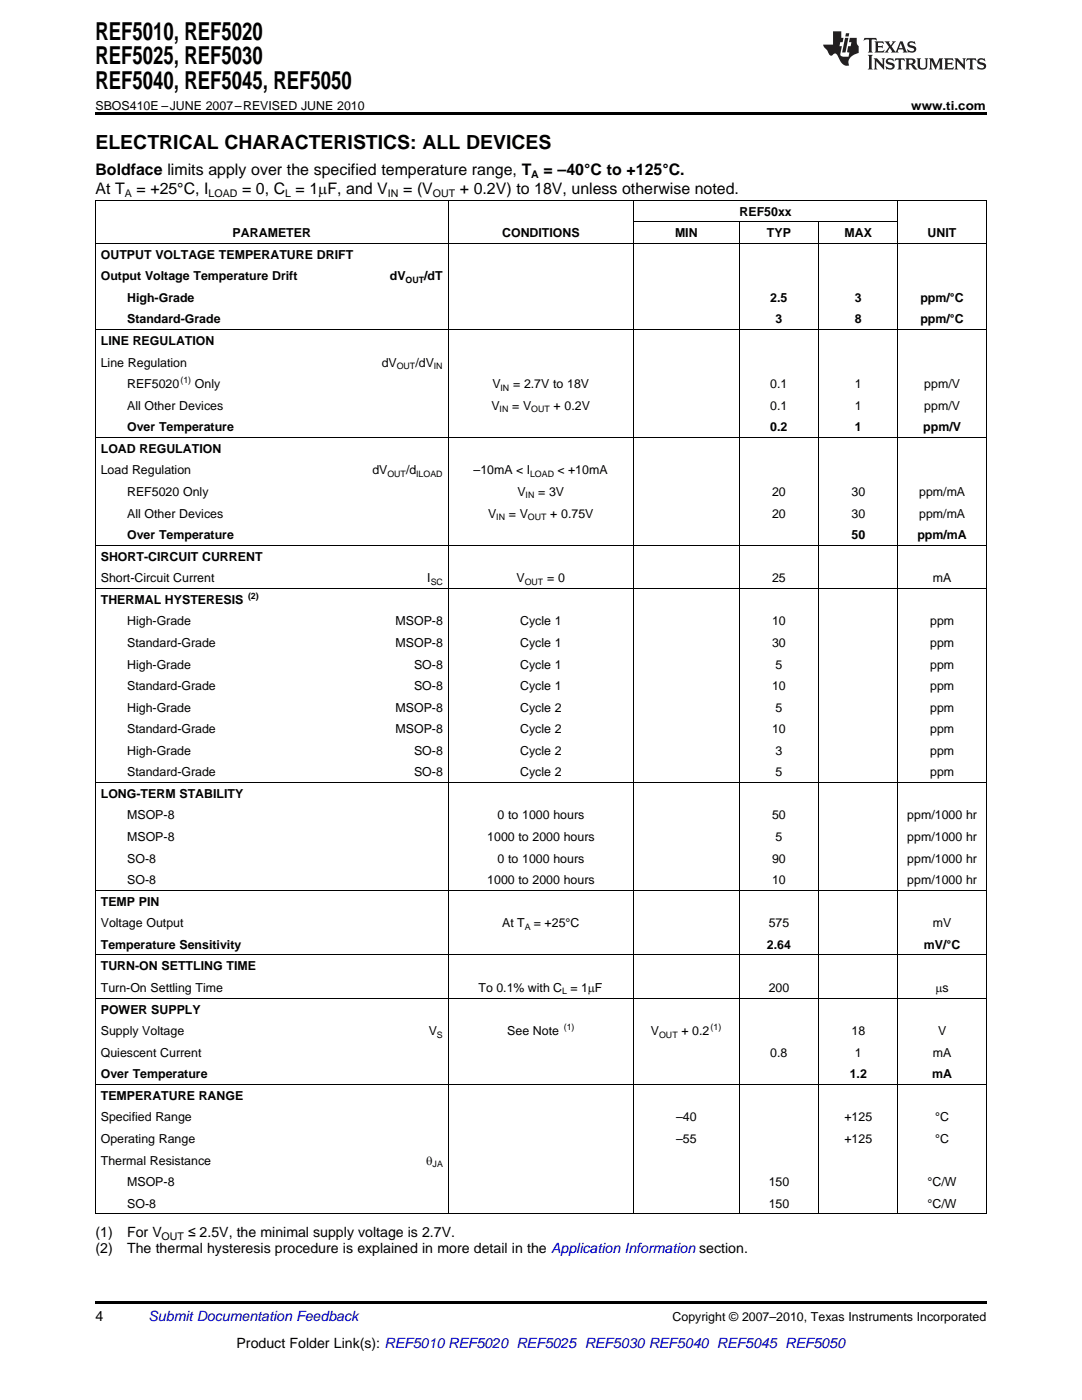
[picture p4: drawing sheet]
<svg xmlns="http://www.w3.org/2000/svg" width="216mm" height="279mm" viewBox="0 0 216 279" stroke-linecap="round" stroke-linejoin="round" font-family="sans-serif">
<defs><g id="words">
<g font-size="4.9">
<text x="19" y="7.9">REF5010, REF5020</text>
<text x="19" y="12.8">REF5025, REF5030</text>
<text x="19" y="17.8">REF5040, REF5045, REF5050</text>
</g>
<text font-size="3.9" x="19" y="29.7">ELECTRICAL CHARACTERISTICS: ALL DEVICES</text>
<g font-size="3.2">
<text x="19" y="34.9">Boldface limits apply over the specified temperature range, T</text>
<text x="108.5" y="34.9">= –40°C to +125°C.</text>
<text x="19" y="38.7">At T</text>
<text x="27.2" y="38.7">= +25°C, I</text>
<text x="48.3" y="38.7">= 0, C = 1mF, and V</text>
<text x="80.4" y="38.7">= (V</text>
<text x="91.8" y="38.7">+ 0.2V) to 18V, unless otherwise noted.</text>
</g>
<g font-size="2.8">
<text x="19" y="246.9">(1)</text>
<text x="19" y="250">(2)</text>
<text x="25.4" y="246.9">For V</text>
<text x="25.4" y="250">The thermal hysteresis procedure is explained in more detail in the Application Information section.</text>
<text x="37.5" y="246.9">≤ 2.5V, the minimal supply voltage is 2.7V.</text>
<text x="19" y="263.6">4</text>
<text x="47.2" y="269">Product Folder Link(s): REF5010 REF5020 REF5025 REF5030 REF5040 REF5045 REF5050</text>
</g>
<text font-size="2.8" fill="#0000c8" x="29.6" y="263.6">Submit Documentation Feedback</text>
<g font-size="2.5">
<text x="19" y="21.9">SBOS410E –JUNE 2007–REVISED JUNE 2010</text>
<text x="181.8" y="21.9">www.ti.com</text>
<text x="46.4" y="47.3">PARAMETER</text>
<text x="100.2" y="47.3">CONDITIONS</text>
<text x="134.7" y="47.3">MIN</text>
<text x="147.6" y="43">REF50xx</text>
<text x="153" y="47.3">TYP</text>
<text x="168.5" y="47.3">MAX</text>
<text x="185.1" y="47.3">UNIT</text>
<text x="20.1" y="51.6">OUTPUT VOLTAGE TEMPERATURE DRIFT</text>
<text x="20.1" y="56">Output Voltage Temperature Drift</text>
<text x="77.8" y="56">dV</text>
<text x="84.6" y="56">/dT</text>
<text x="25.4" y="60.3">High-Grade</text>
<text x="25.4" y="64.6">Standard-Grade</text>
<text x="153.7" y="60.3">2.5</text>
<text x="154.8" y="64.6">3</text>
<text x="170.6" y="60.3">3</text>
<text x="170.6" y="64.6">8</text>
<text x="183.7" y="60.3">ppm/°C</text>
<text x="183.7" y="64.6">ppm/°C</text>
<text x="20.1" y="68.9">LINE REGULATION</text>
<text x="20.1" y="73.2">Line Regulation</text>
<text x="25.4" y="77.5">REF5020</text>
<text x="38.9" y="77.5">Only</text>
<text x="76.2" y="73.2">dV</text>
<text x="82.9" y="73.2">/dV</text>
<text x="98.2" y="77.5">V</text>
<text x="102.4" y="77.5">= 2.7V to 18V</text>
<text x="153.7" y="77.5">0.1</text>
<text x="170.6" y="77.5">1</text>
<text x="184.4" y="77.5">ppm/V</text>
<text x="25.4" y="81.8">All Other Devices</text>
<text x="98.1" y="81.8">V</text>
<text x="102.2" y="81.8">= V</text>
<text x="110.5" y="81.8">+ 0.2V</text>
<text x="153.7" y="81.8">0.1</text>
<text x="170.6" y="81.8">1</text>
<text x="184.4" y="81.8">ppm/V</text>
<text x="25.4" y="86.1">Over Temperature</text>
<text x="153.7" y="86.1">0.2</text>
<text x="170.6" y="86.1">1</text>
<text x="184.2" y="86.1">ppm/V</text>
<text x="20.1" y="90.4">LOAD REGULATION</text>
<text x="20.1" y="94.7">Load Regulation</text>
<text x="74.3" y="94.7">dV</text>
<text x="81" y="94.7">/d</text>
<text x="94.5" y="94.7">–10mA &lt; I</text>
<text x="111.2" y="94.7">&lt; +10mA</text>
<text x="25.4" y="99">REF5020 Only</text>
<text x="103.3" y="99">V</text>
<text x="107.4" y="99">= 3V</text>
<text x="154.1" y="99">20</text>
<text x="169.9" y="99">30</text>
<text x="183.4" y="99">ppm/mA</text>
<text x="25.4" y="103.3">All Other Devices</text>
<text x="25.4" y="107.6">Over Temperature</text>
<text x="97.4" y="103.3">V</text>
<text x="101.5" y="103.3">= V</text>
<text x="109.8" y="103.3">+ 0.75V</text>
<text x="154.1" y="103.3">20</text>
<text x="169.9" y="103.3">30</text>
<text x="169.9" y="107.6">50</text>
<text x="183.1" y="107.6">ppm/mA</text>
<text x="183.4" y="103.3">ppm/mA</text>
<text x="20.1" y="111.9">SHORT-CIRCUIT CURRENT</text>
<text x="20.1" y="116.2">Short-Circuit Current</text>
<text x="85.3" y="116.2">I</text>
<text x="103.1" y="116.2">V</text>
<text x="109.2" y="116.2">= 0</text>
<text x="154.1" y="116.2">25</text>
<text x="186.2" y="116.2">mA</text>
<text x="20.1" y="120.5">THERMAL HYSTERESIS</text>
<text x="25.4" y="124.8">High-Grade</text>
<text x="78.9" y="124.8">MSOP-8</text>
<text x="103.8" y="124.8">Cycle 1</text>
<text x="154.1" y="124.8">10</text>
<text x="185.6" y="124.8">ppm</text>
<text x="25.4" y="129.1">Standard-Grade</text>
<text x="78.9" y="129.1">MSOP-8</text>
<text x="103.8" y="129.1">Cycle 1</text>
<text x="154.1" y="129.1">30</text>
<text x="185.6" y="129.1">ppm</text>
<text x="25.4" y="133.4">High-Grade</text>
<text x="25.4" y="137.7">Standard-Grade</text>
<text x="82.6" y="133.4">SO-8</text>
<text x="82.6" y="137.7">SO-8</text>
<text x="103.8" y="133.4">Cycle 1</text>
<text x="103.8" y="137.7">Cycle 1</text>
<text x="154.1" y="137.7">10</text>
<text x="154.8" y="133.4">5</text>
<text x="185.6" y="133.4">ppm</text>
<text x="185.6" y="137.7">ppm</text>
<text x="25.4" y="142">High-Grade</text>
<text x="78.9" y="142">MSOP-8</text>
<text x="103.8" y="142">Cycle 2</text>
<text x="154.8" y="142">5</text>
<text x="185.6" y="142">ppm</text>
<text x="25.4" y="146.3">Standard-Grade</text>
<text x="78.9" y="146.3">MSOP-8</text>
<text x="103.8" y="146.3">Cycle 2</text>
<text x="154.1" y="146.3">10</text>
<text x="185.6" y="146.3">ppm</text>
<text x="25.4" y="150.6">High-Grade</text>
<text x="25.4" y="154.9">Standard-Grade</text>
<text x="82.6" y="150.6">SO-8</text>
<text x="82.6" y="154.9">SO-8</text>
<text x="103.8" y="150.6">Cycle 2</text>
<text x="103.8" y="154.9">Cycle 2</text>
<text x="154.8" y="150.6">3</text>
<text x="154.8" y="154.9">5</text>
<text x="185.6" y="150.6">ppm</text>
<text x="185.6" y="154.9">ppm</text>
<text x="20.1" y="159.2">LONG-TERM STABILITY</text>
<text x="25.4" y="163.5">MSOP-8</text>
<text x="25.4" y="167.9">MSOP-8</text>
<text x="97.2" y="167.9">1000 to 2000 hours</text>
<text x="99.3" y="163.5">0 to 1000 hours</text>
<text x="154.1" y="163.5">50</text>
<text x="154.8" y="167.9">5</text>
<text x="181" y="163.5">ppm/1000 hr</text>
<text x="181" y="167.9">ppm/1000 hr</text>
<text x="25.4" y="172.2">SO-8</text>
<text x="99.3" y="172.2">0 to 1000 hours</text>
<text x="154.1" y="172.2">90</text>
<text x="181" y="172.2">ppm/1000 hr</text>
<text x="25.4" y="176.5">SO-8</text>
<text x="97.2" y="176.5">1000 to 2000 hours</text>
<text x="154.1" y="176.5">10</text>
<text x="181" y="176.5">ppm/1000 hr</text>
<text x="20.1" y="180.8">TEMP PIN</text>
<text x="20.1" y="185.1">Voltage Output</text>
<text x="100.2" y="185.1">At T</text>
<text x="106.5" y="185.1">= +25°C</text>
<text x="153.4" y="185.1">575</text>
<text x="186.2" y="185.1">mV</text>
<text x="20.1" y="189.4">Temperature Sensitivity</text>
<text x="153" y="189.4">2.64</text>
<text x="184.4" y="189.4">mV/°C</text>
<text x="20.1" y="193.7">TURN-ON SETTLING TIME</text>
<text x="20.1" y="198">Turn-On Settling Time</text>
<text x="95.5" y="198">To 0.1% with C = 1mF</text>
<text x="153.4" y="198">200</text>
<text x="186.7" y="198">ms</text>
<text x="20.1" y="202.3">POWER SUPPLY</text>
<text x="20.1" y="206.6">Supply Voltage</text>
<text x="85.5" y="206.6">V</text>
<text x="101.2" y="206.6">See Note</text>
<text x="129.9" y="206.6">V</text>
<text x="136" y="206.6">+ 0.2</text>
<text x="169.9" y="206.6">18</text>
<text x="187.2" y="206.6">V</text>
<text x="20.1" y="210.9">Quiescent Current</text>
<text x="20.1" y="215.2">Over Temperature</text>
<text x="153.7" y="210.9">0.8</text>
<text x="169.5" y="215.2">1.2</text>
<text x="170.6" y="210.9">1</text>
<text x="186" y="215.2">mA</text>
<text x="186.2" y="210.9">mA</text>
<text x="20.1" y="219.5">TEMPERATURE RANGE</text>
<text x="20.1" y="223.8">Specified Range</text>
<text x="134.9" y="223.8">–40</text>
<text x="168.5" y="223.8">+125</text>
<text x="186.6" y="223.8">°C</text>
<text x="20.1" y="228.1">Operating Range</text>
<text x="20.1" y="232.4">Thermal Resistance</text>
<text x="85.1" y="232.4">q</text>
<text x="134.9" y="228.1">–55</text>
<text x="168.5" y="228.1">+125</text>
<text x="186.6" y="228.1">°C</text>
<text x="25.4" y="236.7">MSOP-8</text>
<text x="153.4" y="236.7">150</text>
<text x="185.1" y="236.7">°C/W</text>
<text x="25.4" y="241">SO-8</text>
<text x="153.4" y="241">150</text>
<text x="185.1" y="241">°C/W</text>
<text x="134.2" y="263.6">Copyright © 2007–2010, Texas Instruments Incorporated</text>
</g>
<g font-size="2.1">
<text x="106" y="35.5">A</text>
<text x="24.9" y="39.4">A</text>
<text x="41.6" y="39.4">LOAD</text>
<text x="56.9" y="39.4">L</text>
<text x="77.4" y="39.4">IN</text>
<text x="86.4" y="39.4">OUT</text>
<text x="32.2" y="247.4">OUT</text>
</g>
<g font-size="1.8">
<text x="80.9" y="56.4">OUT</text>
<text x="36" y="76.5">(1)</text>
<text x="79.2" y="73.7">OUT</text>
<text x="86.6" y="73.7">IN</text>
<text x="99.9" y="78">IN</text>
<text x="99.7" y="82.3">IN</text>
<text x="106" y="82.3">OUT</text>
<text x="77.3" y="95.2">OUT</text>
<text x="83" y="95.2">ILOAD</text>
<text x="105.8" y="95.2">LOAD</text>
<text x="104.9" y="99.5">IN</text>
<text x="99" y="103.8">IN</text>
<text x="105.3" y="103.8">OUT</text>
<text x="49.5" y="119.5">(2)</text>
<text x="85.9" y="116.7">SC</text>
<text x="104.7" y="116.7">OUT</text>
<text x="104.7" y="185.6">A</text>
<text x="112.2" y="198.5">L</text>
<text x="87.2" y="207.1">S</text>
<text x="112.5" y="205.6">(1)</text>
<text x="131.5" y="207.1">OUT</text>
<text x="141.8" y="205.6">(1)</text>
<text x="86.3" y="232.9">JA</text>
</g>
</g></defs>
<g fill="#231f20">
<path d="M172.5 7.6l-.1 .5 .4-.2h.6v.1v2.1l-.2 .4h.9l-.2-.4v-2.1l.1-.1h.5l.5 .2-.2-.5zM174.5 8.3l.2 .3v1.5l-.2 .4h1.8l.2-.6a1.04 1.04 0 0 1-1.3 .2v-.7h.6l.3 .2v-.6l-.3 .2h-.6v-.6l.8-.1 .4 .3-.2-.5zM176.5 8.3l.9 1.1-.9 1.1h.8l-.2-.2 .4-.7 .5 .7-.2 .2h1.5l-.2-.2 .2-.4h.9l.1 .4-.2 .2h1l-.3-.3-.7-1.9h-.5l-.9 2-.8-1 .9-1h-.8l.1 .3-.4 .5-.3-.6 .1-.2zM179.7 8.6l.4 1h-.7zM181.3 8.4a.63 .63 0 0 0-.2 .7 .63 .63 0 0 0 .6 .4l.6 .2 .1 .2a.75 .75 0 0 1-.7 .4 .75 .75 0 0 1-.6-.5l.1 .7 .1-.1a1.11 1.11 0 0 0 1.5-.6 1.13 1.13 0 0 0-1.2-.8l-.1-.4a1.04 1.04 0 0 1 1.2 .2l-.2-.5-.2 .1-.4-.2zM173.2 10.9l.2 .4v2.2l-.2 .4h1l-.3-.4v-2.2l.3-.4zM174.3 11.6l.3 .4v1.5l-.3 .4h.8l-.2-.4v-1.3l1.5 1.7v-1.9l.2-.4h-.7l.2 .4v.9l-1.1-1.3zM177 11.8a.62 .62 0 0 0-.2 .7 .62 .62 0 0 0 .6 .4l.6 .1 .1 .3a.76 .76 0 0 1-.7 .3 .76 .76 0 0 1-.7-.4l.2 .7 .1-.1a1.11 1.11 0 0 0 1.5-.6 1.13 1.13 0 0 0-1.2-.8l-.1-.4a1.04 1.04 0 0 1 1.2 .2l-.2-.6-.2 .1-.5-.1zM178.7 11.6l-.2 .6a.61 .61 0 0 1 .8-.3v1.6l-.2 .4h.9l-.2-.4v-1.6a.63 .63 0 0 1 .7 .3l-.1-.6zM180.6 11.6l.3 .4v1.5l-.3 .4h1l-.2-.2-.1-.8 .6 .2a.76 .76 0 0 0 1.2 .7l-1-1a.58 .58 0 0 0 .6-.5 .58 .58 0 0 0-.5-.6zM181.4 11.9h.1a.45 .45 0 0 1 .5 .1 .45 .45 0 0 1 .1 .5l-.8 .2zM182.9 11.6l.2 .2a2.17 2.17 0 0 0 .3 1.9 .99 .99 0 0 0 1.6-.6v-1.1l.2-.4h-.7l.2 .2a1.92 1.92 0 0 1-.2 1.8 .6 .6 0 0 1-.9-.5v-1.1l.2-.4zM185.4 11.6l.2 .4v1.5l-.2 .4h.7l-.2-.4v-1.4l.8 1.8 .8-1.8v1.4l-.2 .4h.9l-.2-.4v-1.5l.2-.4h-.8l-.6 1.5-.6-1.5zM188.4 11.6l.2 .4v1.5l-.2 .4h1.8l.1-.6a1.04 1.04 0 0 1-1.2 .1v-.6h.5l.4 .2v-.6l-.4 .2h-.5v-.7h.8l.3 .3-.1-.6zM190.5 11.6l.2 .4v1.5l-.2 .4h.7l-.2-.4v-1.3l1.5 1.7v-1.9l.2-.4h-.7l.2 .4v.9l-1.1-1.3zM192.9 11.6l-.1 .6a.61 .61 0 0 1 .7-.3l.1 1.6-.3 .4h1l-.3-.4 .1-1.6a.63 .63 0 0 1 .7 .3l-.1-.6zM195.2 11.8a.62 .62 0 0 0-.2 .7 .62 .62 0 0 0 .6 .4l.6 .1 .1 .3a.76 .76 0 0 1-.7 .3 .76 .76 0 0 1-.6-.4l.1 .7 .1-.1a1.11 1.11 0 0 0 1.6-.6 1.13 1.13 0 0 0-1.3-.8l-.1-.4a1.04 1.04 0 0 1 1.2 .2l-.1-.6-.2 .1-.5-.1z"/>
<path d="M166.2 6.3v2.6h-1.9v.4l.8 .9a.91 .91 0 0 0 1 .8 .56 .56 0 0 1 .5-.3 .56 .56 0 0 1 .5 .3l.4 .8a1.53 1.53 0 0 0 1.9 1.2 1.54 1.54 0 0 1 1-2.1l.9-.3v-1.4a1.52 1.52 0 0 1-.4-1.6h-1.3l-.2 .8h.5l-.2 .8h-.5l-.1 1v.2l.4 .1-.2 .8a1.93 1.93 0 0 1-1.6-.3l.3-1.8h-.5l.2-.8h.4l.2-.8h-.4v-1.3zM168.6 7.6l-.6 2.9h.7l.6-2.9zM168.8 6.6l-.1 .7h.6l.2-.7z"/>
</g>
<path d="M19 22.5h177.8v.5h-177.8zM19 259.7h177.8v.5h-177.8z" fill="#000"/>
<g fill="none" stroke="#000" stroke-width=".2">
<path d="M19 40h177.8M19 48.6h177.8M19.1 40v202.3M89.4 40v202.3M126.3 40v202.3M126.4 44.3h52.8M147.5 44.3v198M163.3 44.3v198M179.2 40v202.3M196.8 40v202.3M19 65.8h177.8M19 87.3h177.8"/>
<path d="M19 117.4h177.8M19 108.8h177.8M19 156.2h177.8M19 177.7h177.8M19 199.2h177.8M19 190.6h177.8M19 216.4h177.8M19 242.2h177.8"/>
</g>
<use href="#words"/>
</svg>
